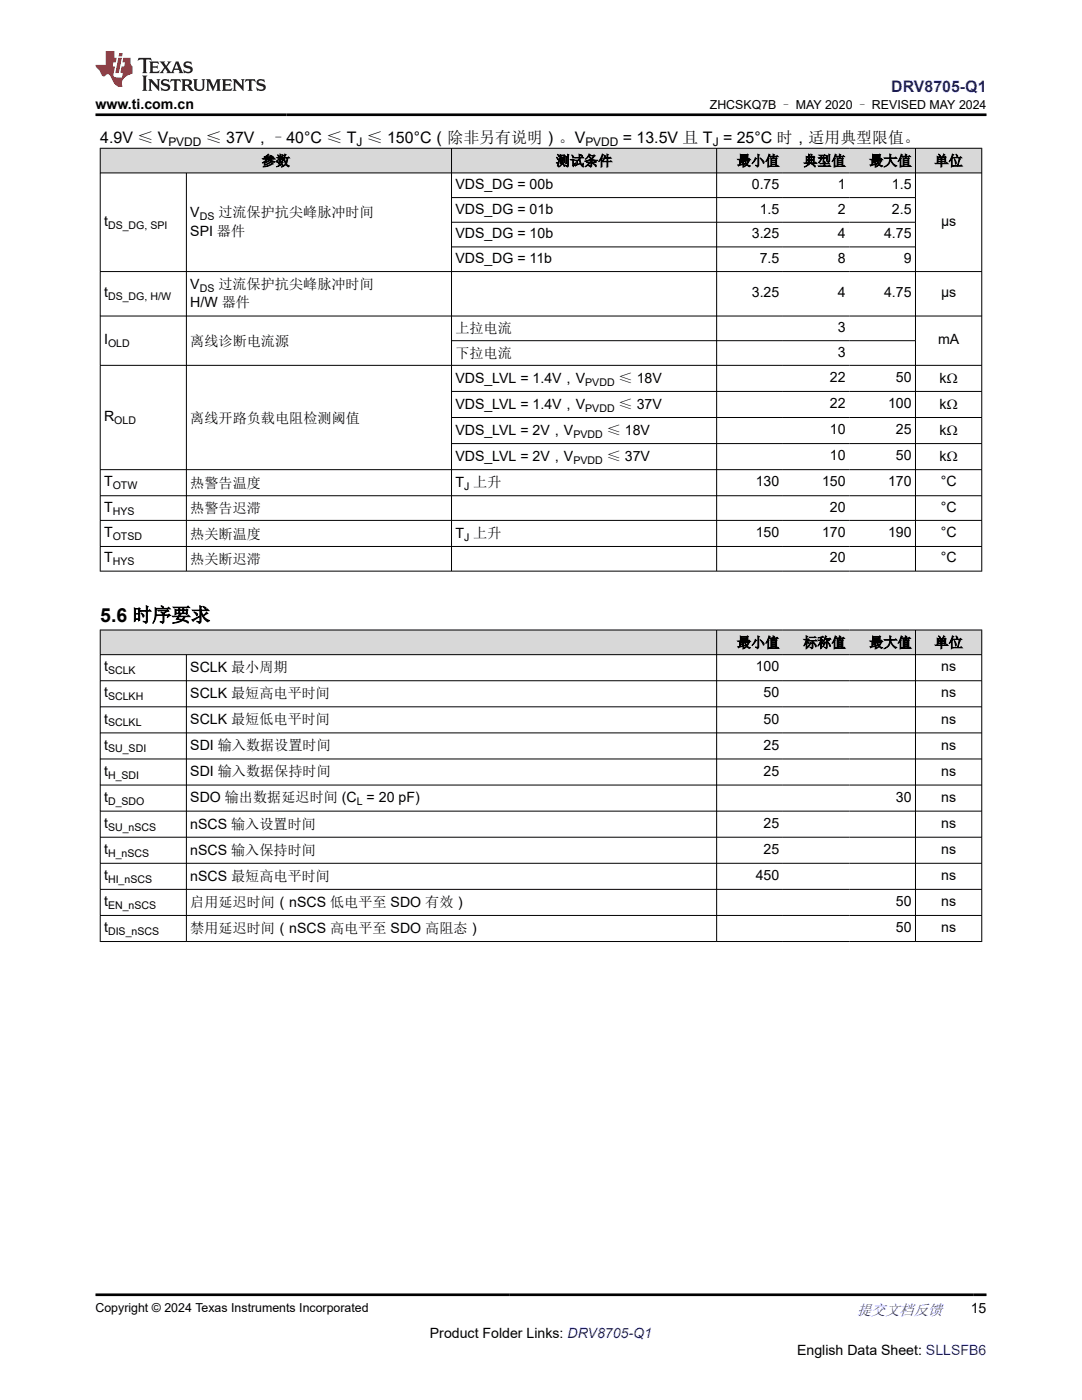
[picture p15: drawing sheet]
<svg xmlns="http://www.w3.org/2000/svg" width="216mm" height="279mm" viewBox="0 0 216 279" stroke-linecap="round" stroke-linejoin="round" font-family="sans-serif">
<defs><g id="words">
<text font-size="3.9" x="20" y="124.1">5.6 时序要求</text>
<text font-size="3.2" fill="#00f" x="177.8" y="18.3">DRV8705-Q1</text>
<g font-size="3.2">
<text x="20" y="28.4">4.9V ≤ V</text>
<text x="41.1" y="28.4">≤ 37V，–40°C ≤ T ≤ 150°C（除非另有说明）。V</text>
<text x="124.3" y="28.4">= 13.5V 且 T = 25°C 时，适用典型限值。</text>
</g>
<text font-size="3" fill="#00f" x="171" y="262.4">提交文档反馈</text>
<g font-size="2.8">
<text x="19" y="21.7">www.ti.com.cn</text>
<text x="52.2" y="33.1">参数</text>
<text x="110.9" y="33.1">测试条件</text>
<text x="147.1" y="33.1">最小值</text>
<text x="160.3" y="33.1">典型值</text>
<text x="173.4" y="33.1">最大值</text>
<text x="186.5" y="33.1">单位</text>
<text x="90.9" y="37.7">VDS_DG = 00b</text>
<text x="150" y="37.7">0.75</text>
<text x="167.2" y="37.7">1</text>
<text x="178" y="37.7">1.5</text>
<text x="20.8" y="45.1">t</text>
<text x="38" y="47.1">SPI 器件</text>
<text x="38" y="43.4">V</text>
<text x="43.6" y="43.4">过流保护抗尖峰脉冲时间</text>
<text x="90.9" y="42.6">VDS_DG = 01b</text>
<text x="90.9" y="47.5">VDS_DG = 10b</text>
<text x="150" y="47.5">3.25</text>
<text x="151.6" y="42.6">1.5</text>
<text x="167.2" y="42.6">2</text>
<text x="167.2" y="47.5">4</text>
<text x="176.4" y="47.5">4.75</text>
<text x="178" y="42.6">2.5</text>
<text x="187.8" y="45.1">µs</text>
<text x="90.9" y="52.5">VDS_DG = 11b</text>
<text x="151.6" y="52.5">7.5</text>
<text x="167.2" y="52.5">8</text>
<text x="180.3" y="52.5">9</text>
<text x="20.8" y="59.4">t</text>
<text x="38" y="57.7">V</text>
<text x="43.6" y="57.7">过流保护抗尖峰脉冲时间</text>
<text x="150" y="59.4">3.25</text>
<text x="167.2" y="59.4">4</text>
<text x="176.4" y="59.4">4.75</text>
<text x="187.8" y="59.4">µs</text>
<text x="38" y="61.3">H/W 器件</text>
<text x="20.8" y="68.7">I</text>
<text x="38" y="69">离线诊断电流源</text>
<text x="90.9" y="66.5">上拉电流</text>
<text x="90.9" y="71.5">下拉电流</text>
<text x="167.2" y="66.3">3</text>
<text x="167.2" y="71.2">3</text>
<text x="187.2" y="68.7">mA</text>
<text x="90.9" y="76.4">VDS_LVL = 1.4V，V</text>
<text x="123.4" y="76.4">≤ 18V</text>
<text x="165.6" y="76.2">22</text>
<text x="178.8" y="76.2">50</text>
<text x="187.5" y="76.4">kΩ</text>
<text x="90.9" y="81.6">VDS_LVL = 1.4V，V</text>
<text x="123.4" y="81.6">≤ 37V</text>
<text x="165.6" y="81.5">22</text>
<text x="177.2" y="81.5">100</text>
<text x="187.5" y="81.6">kΩ</text>
<text x="20.8" y="84.1">R</text>
<text x="38" y="84.3">离线开路负载电阻检测阈值</text>
<text x="90.9" y="86.8">VDS_LVL = 2V，V</text>
<text x="121.1" y="86.8">≤ 18V</text>
<text x="165.6" y="86.7">10</text>
<text x="178.8" y="86.7">25</text>
<text x="187.5" y="86.8">kΩ</text>
<text x="90.9" y="92">VDS_LVL = 2V，V</text>
<text x="121.1" y="92">≤ 37V</text>
<text x="165.6" y="91.9">10</text>
<text x="178.8" y="91.9">50</text>
<text x="187.5" y="92">kΩ</text>
<text x="20.8" y="97.1">T</text>
<text x="38" y="97.3">热警告温度</text>
<text x="90.9" y="97.2">T 上升</text>
<text x="150.8" y="97.1">130</text>
<text x="164" y="97.1">150</text>
<text x="177.2" y="97.1">170</text>
<text x="187.7" y="97.1">°C</text>
<text x="20.8" y="102.1">T</text>
<text x="20.8" y="107.2">T</text>
<text x="38" y="102.4">热警告迟滞</text>
<text x="38" y="107.5">热关断温度</text>
<text x="90.9" y="107.3">T 上升</text>
<text x="150.8" y="107.2">150</text>
<text x="164" y="107.2">170</text>
<text x="165.6" y="102.1">20</text>
<text x="177.2" y="107.2">190</text>
<text x="187.7" y="102.1">°C</text>
<text x="187.7" y="107.2">°C</text>
<text x="20.8" y="112.3">T</text>
<text x="38" y="112.5">热关断迟滞</text>
<text x="165.6" y="112.3">20</text>
<text x="187.7" y="112.3">°C</text>
<text x="147.1" y="129.2">最小值</text>
<text x="160.3" y="129.2">标称值</text>
<text x="173.4" y="129.2">最大值</text>
<text x="186.5" y="129.2">单位</text>
<text x="20.8" y="134">t</text>
<text x="38" y="134.1">SCLK 最小周期</text>
<text x="150.8" y="134">100</text>
<text x="187.8" y="134">ns</text>
<text x="20.8" y="139.2">t</text>
<text x="38" y="139.3">SCLK 最短高电平时间</text>
<text x="152.4" y="139.2">50</text>
<text x="187.8" y="139.2">ns</text>
<text x="20.8" y="144.4">t</text>
<text x="20.8" y="149.6">t</text>
<text x="38" y="144.5">SCLK 最短低电平时间</text>
<text x="38" y="149.7">SDI 输入数据设置时间</text>
<text x="152.4" y="144.4">50</text>
<text x="152.4" y="149.6">25</text>
<text x="187.8" y="144.4">ns</text>
<text x="187.8" y="149.6">ns</text>
<text x="20.8" y="154.8">t</text>
<text x="38" y="154.9">SDI 输入数据保持时间</text>
<text x="152.4" y="154.8">25</text>
<text x="187.8" y="154.8">ns</text>
<text x="20.8" y="160">t</text>
<text x="38" y="160.1">SDO 输出数据延迟时间 (C = 20 pF)</text>
<text x="178.8" y="160">30</text>
<text x="187.8" y="160">ns</text>
<text x="20.8" y="165.2">t</text>
<text x="38" y="165.4">nSCS 输入设置时间</text>
<text x="152.4" y="165.2">25</text>
<text x="187.8" y="165.2">ns</text>
<text x="20.8" y="170.4">t</text>
<text x="38" y="170.6">nSCS 输入保持时间</text>
<text x="152.4" y="170.4">25</text>
<text x="187.8" y="170.4">ns</text>
<text x="20.8" y="175.6">t</text>
<text x="38" y="175.8">nSCS 最短高电平时间</text>
<text x="150.8" y="175.6">450</text>
<text x="187.8" y="175.6">ns</text>
<text x="20.8" y="180.8">t</text>
<text x="38" y="181">启用延迟时间（nSCS 低电平至 SDO 有效）</text>
<text x="178.8" y="180.8">50</text>
<text x="187.8" y="180.8">ns</text>
<text x="20.8" y="186">t</text>
<text x="38" y="186.2">禁用延迟时间（nSCS 高电平至 SDO 高阻态）</text>
<text x="178.8" y="186">50</text>
<text x="187.8" y="186">ns</text>
<text x="193.7" y="262.1">15</text>
<text x="85.8" y="266.9">Product Folder Links: DRV8705-Q1</text>
<text x="159" y="270.3">English Data Sheet: SLLSFB6</text>
</g>
<g font-size="2.5">
<text x="141.6" y="21.8">ZHCSKQ7B – MAY 2020 – REVISED MAY 2024</text>
<text x="19" y="261.8">Copyright © 2024 Texas Instruments Incorporated</text>
</g>
<g font-size="2.4">
<text x="33.6" y="29.1">PVDD</text>
<text x="71.1" y="29.1">J</text>
<text x="116.8" y="29.1">PVDD</text>
<text x="142.2" y="29.1">J</text>
</g>
<g font-size="2.1">
<text x="21.6" y="45.6">DS_DG, SPI</text>
<text x="39.8" y="44">DS</text>
<text x="21.6" y="59.9">DS_DG, H/W</text>
<text x="39.8" y="58.2">DS</text>
<text x="21.6" y="69.3">OLD</text>
<text x="116.8" y="77">PVDD</text>
<text x="116.8" y="82.2">PVDD</text>
<text x="22.8" y="84.6">OLD</text>
<text x="114.4" y="87.4">PVDD</text>
<text x="114.4" y="92.6">PVDD</text>
<text x="22.5" y="97.6">OTW</text>
<text x="92.6" y="97.8">J</text>
<text x="22.5" y="102.7">HYS</text>
<text x="22.5" y="107.8">OTSD</text>
<text x="92.6" y="107.9">J</text>
<text x="22.5" y="112.8">HYS</text>
<text x="21.6" y="134.6">SCLK</text>
<text x="21.6" y="139.8">SCLKH</text>
<text x="21.6" y="145">SCLKL</text>
<text x="21.6" y="150.2">SU_SDI</text>
<text x="21.6" y="155.4">H_SDI</text>
<text x="21.6" y="160.6">D_SDO</text>
<text x="71.2" y="160.7">L</text>
<text x="21.6" y="165.8">SU_nSCS</text>
<text x="21.6" y="171">H_nSCS</text>
<text x="21.6" y="176.2">HI_nSCS</text>
<text x="21.6" y="181.4">EN_nSCS</text>
<text x="21.6" y="186.6">DIS_nSCS</text>
</g>
</g></defs>
<g fill="#d8d8d8">
<path d="M20 29.6h175.9v4.9h-175.9z" fill-rule="evenodd"/>
<path d="M20.1 29.7h69.9v4.7h-69.9z" fill-rule="evenodd"/>
<path d="M90.2 29.7h52.7v4.7h-52.7z" fill-rule="evenodd"/>
<path d="M143.1 29.7h13.1v4.7h-13.1z" fill-rule="evenodd"/>
<path d="M156.2 29.7h13.2v4.7h-13.2z" fill-rule="evenodd"/>
<path d="M169.4 29.7h13.2v4.7h-13.2z" fill-rule="evenodd"/>
<path d="M182.7 29.7h13.1v4.7h-13.1z" fill-rule="evenodd"/>
</g>
<g fill="none" stroke="#000" stroke-width=".2">
<path d="M19.9 29.6h176.1M19.9 34.5h176.1M20 29.5v84.5M37.2 34.5v79.5M90.1 29.5v84.5M90.1 39.4h92.6M143 29.5v84.5M182.7 29.5v84.5M195.9 29.5v84.5M19.9 54.2h176.1M90.1 44.4h92.6M90.1 49.3h92.6"/>
<path d="M19.9 63.1h176.1M19.9 72.9h176.1M90.1 68h92.6M90.1 78.1h105.9M19.9 98.9h176.1M90.1 83.3h105.9M90.1 88.5h105.9M196 93.7h-176.1M19.9 103.9h176.1M19.9 109.1h176.1M19.9 114h176.1"/>
</g>
<g fill="#d8d8d8">
<path d="M20 125.7h175.9v5h-175.9z" fill-rule="evenodd"/>
<path d="M20.1 125.8h122.8v4.8h-122.8z" fill-rule="evenodd"/>
<path d="M143.1 125.8h13.1v4.8h-13.1z" fill-rule="evenodd"/>
<path d="M156.2 125.8h13.2v4.8h-13.2z" fill-rule="evenodd"/>
<path d="M169.4 125.8h13.2v4.8h-13.2z" fill-rule="evenodd"/>
<path d="M182.7 125.8h13.1v4.8h-13.1z" fill-rule="evenodd"/>
</g>
<g fill="none" stroke="#000" stroke-width=".2">
<path d="M19.9 125.7h176.1M19.9 130.7h176.1M19.9 135.9h176.1M20 125.7v62.3M37.2 130.7v57.3M143 125.7v62.3M182.7 125.7v62.3M195.9 125.7v62.3M19.9 141.1h176.1M19.9 146.3h176.1M19.9 151.5h176.1M19.9 156.7h176.1"/>
<path d="M19.9 161.9h176.1M19.9 167.1h176.1M19.9 172.3h176.1M19.9 177.5h176.1M19.9 182.7h176.1M19.9 187.9h176.1"/>
</g>
<path d="M27.7 11.6l-.2 .5 .5-.2h.6v.1v2.2l-.2 .4h1l-.2-.4v-2.2v-.1h.5l.5 .2-.1-.5zM29.8 12.3l.2 .4v1.5l-.2 .4h1.9l.1-.6a1.08 1.08 0 0 1-1.3 .2v-.7h.6l.4 .2v-.7l-.4 .2h-.6v-.5l.2-.2a1 1 0 0 1 1 .3l-.1-.5zM31.8 12.3l1 1.1-1 1.2h.9l-.2-.2 .4-.8 .5 .8-.2 .2h1.6l-.2-.2 .1-.5h1l.1 .5-.1 .2h.9l-.2-.3-.8-2h-.5l-1 2.2-.8-1.1 .9-1.1h-.8l.2 .2-.5 .6-.3-.6 .1-.2zM35.2 12.7l.4 1h-.8zM36.8 12.4a.65 .65 0 0 0-.2 .7 .65 .65 0 0 0 .6 .5l.7 .1 .1 .3a.79 .79 0 0 1-.7 .4 .79 .79 0 0 1-.7-.5l.1 .7 .2-.1a.93 .93 0 0 0 1.1 .1 .93 .93 0 0 0 .4-1 1.46 1.46 0 0 0-1.2-.6l-.1-.3a1.09 1.09 0 0 1 1.2 .2l-.2-.6-.1 .1-.6-.2zM28.4 15.1l.2 .4v2.2l-.2 .4h1l-.2-.4v-2.2l.2-.4zM29.6 15.8l.2 .4v1.5l-.2 .4h.8l-.3-.4v-1.3l1.7 1.8v-2l.2-.4h-.8l.2 .2 .1 1.1-1.2-1.3zM32.3 15.9a.65 .65 0 0 0-.2 .8 .65 .65 0 0 0 .7 .4l.6 .2 .1 .2a.79 .79 0 0 1-.7 .4 .79 .79 0 0 1-.7-.5l.1 .7 .2-.1a.93 .93 0 0 0 1.1 .1 .93 .93 0 0 0 .4-.9 1.46 1.46 0 0 0-1.2-.6l-.1-.4a1.09 1.09 0 0 1 1.2 .2l-.2-.6-.1 .1-.6-.1zM34.1 15.8l-.1 .6a.63 .63 0 0 1 .7-.3l.1 1.6-.3 .4h1l-.2-.4v-1.6a.66 .66 0 0 1 .8 .3l-.1-.6zM36.2 15.8l.2 .4v1.5l-.2 .4h.9l-.2-.2v-.7h.5l.1 .2a.79 .79 0 0 0 1.2 .6l-1-.9a.61 .61 0 0 0 .6-.6 .61 .61 0 0 0-.5-.7zM36.9 16.1h.2a.47 .47 0 0 1 .5 .1 .47 .47 0 0 1 .1 .5l-.2 .1-.6 .1zM38.5 15.8l.2 .2a2.27 2.27 0 0 0 .4 2 1.04 1.04 0 0 0 1.7-.7v-1.3l.2-.2h-.8l.2 .4v1.1a.6 .6 0 0 1-.6 .6 .6 .6 0 0 1-.6-.6v-1.1l.3-.4zM41.1 15.8l.2 .4v1.5l-.2 .4h.7l-.2-.4v-1.4l.9 1.9 .8-1.9v1.4l-.2 .4h1l-.3-.4v-1.5l.3-.4h-.8l-.7 1.5-.7-1.5zM44.3 15.8l.2 .4v1.5l-.2 .4h1.9l.1-.6a1.09 1.09 0 0 1-1.3 .2v-.7h.6l.4 .2v-.6l-.4 .2h-.6v-.6l.2-.1a1.01 1.01 0 0 1 1 .3l-.1-.6zM46.4 15.8l.3 .4v1.5l-.3 .4h.8l-.2-.4v-1.3l1.6 1.8v-2l.2-.4h-.7l.2 .2v1.1l-1.2-1.3zM49 15.8l-.1 .6a.63 .63 0 0 1 .8-.3v1.6l-.3 .4h1l-.2-.4v-1.6a.66 .66 0 0 1 .8 .3l-.1-.6zM51.4 15.9a.65 .65 0 0 0-.2 .8 .65 .65 0 0 0 .6 .4l.6 .2 .2 .2a.79 .79 0 0 1-.8 .4 .79 .79 0 0 1-.6-.5l.1 .7 .2-.1a.93 .93 0 0 0 1 .1 .93 .93 0 0 0 .5-.9 1.46 1.46 0 0 0-1.3-.6l-.1-.4a1.09 1.09 0 0 1 1.3 .2l-.2-.6-.2 .1-.5-.1z" fill="#231f20"/>
<path d="M21.1 10.2v2.8h-2.1l.1 .3 .9 1a.95 .95 0 0 0 .9 .9 .59 .59 0 0 1 .6-.4 .59 .59 0 0 1 .5 .4l.4 .7a1.59 1.59 0 0 0 2.1 1.4 1.61 1.61 0 0 1 1-2.3l1-.3-.1-1.5a1.59 1.59 0 0 1-.4-1.7h-1.4l-.2 .9h.5l-.1 .9h-.5l-.2 1v.2l.4 .1-.2 .9h-.6a.73 .73 0 0 1-1.1-.7l.3-1.5h-.5l.2-.9h.5l.2-.9h-.5v-1.3zM23.6 11.5l-.6 3.1h.7l.6-3.1zM23.8 10.6l-.1 .6h.7l.1-.6z" fill="#ed1c24"/>
<path d="M19 22.9h177.8M19 258.4h177.8" fill="none" stroke="#000" stroke-width=".53"/>
<use href="#words"/>
</svg>
